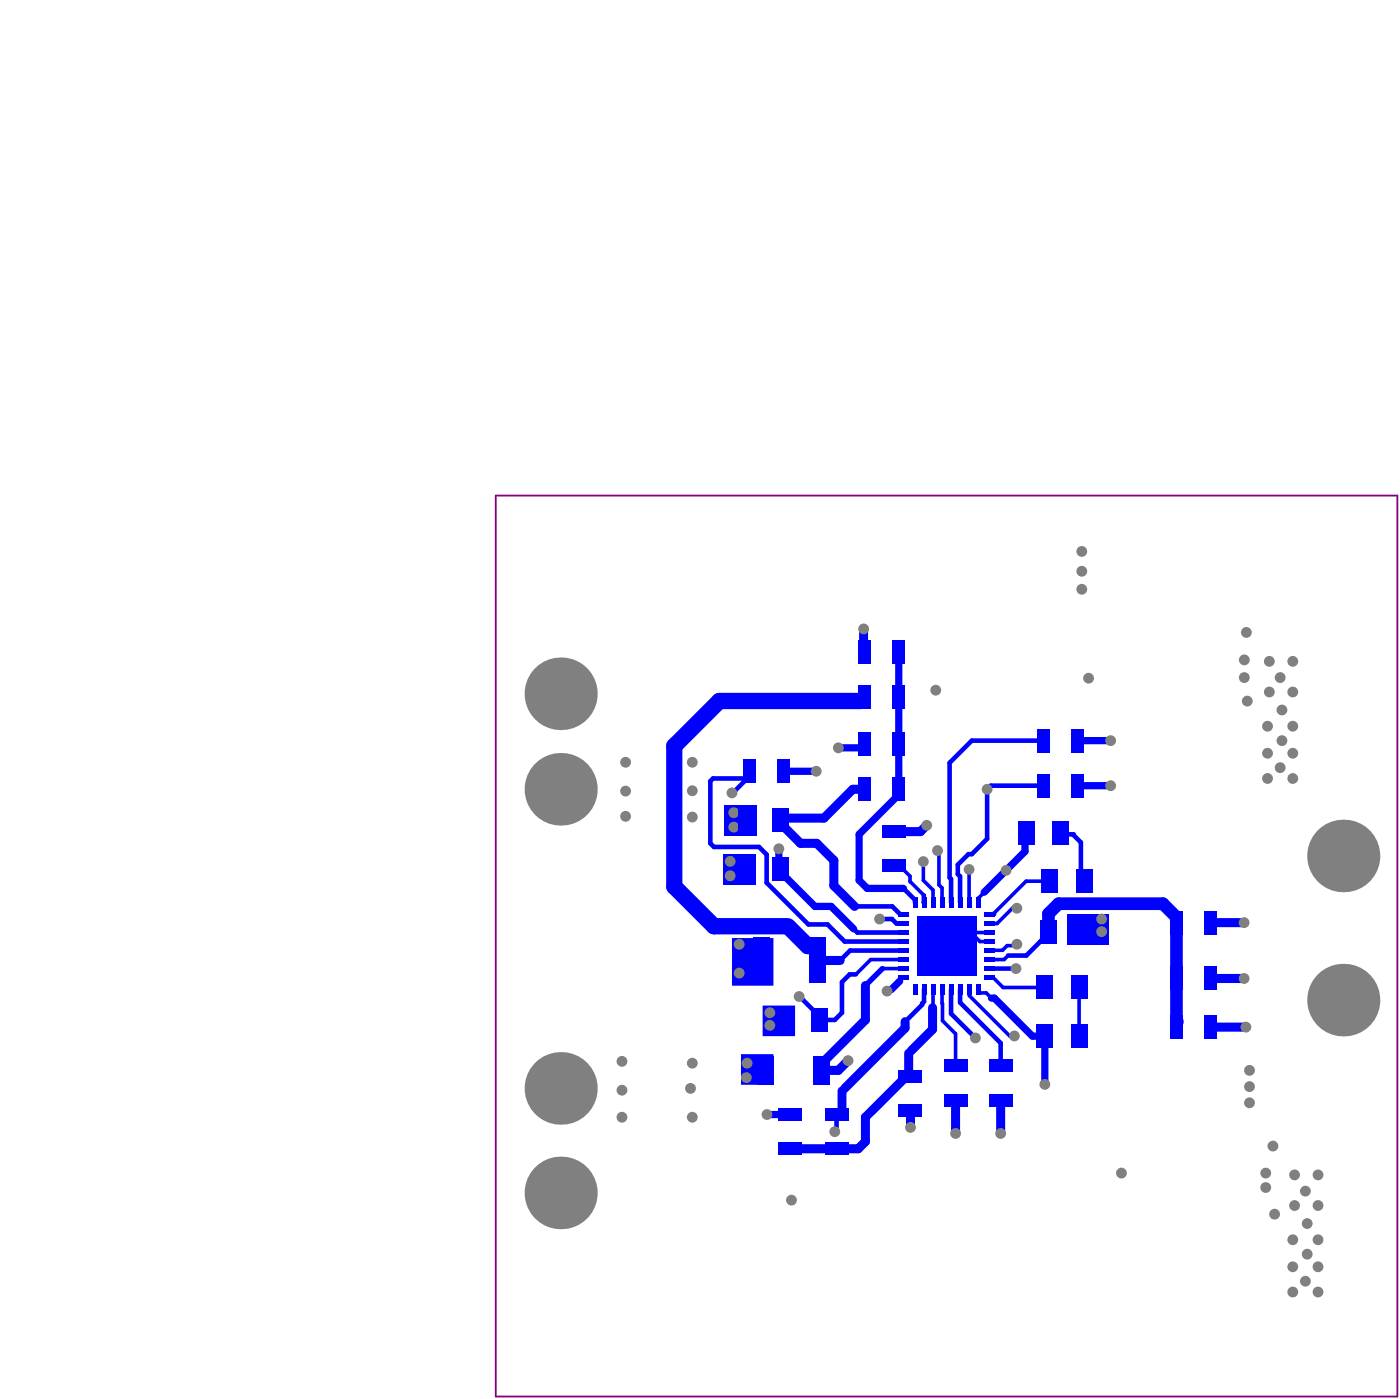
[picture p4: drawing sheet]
<svg xmlns="http://www.w3.org/2000/svg" width="259mm" height="258mm" viewBox="0 0 259 258" stroke-linecap="round" stroke-linejoin="round" font-family="sans-serif">
<path d="M91.6 91.5h166.5v166.3h-166.5z" fill="none" stroke="#800080" stroke-width=".33"/>
<g fill="#00f">
<path d="M133.5 157.7h6v5.6h-6z"/>
<path d="M133.9 148.7h6v5.6h-6z"/>
<path d="M136.9 194.6h6v1.6h-.5a1.1 1.1 0 0 0-1.1-.9 1.1 1.1 0 0 0-1 1.1v2.3a1.06 1.06 0 0 0 .9 1.1l-.1 .4h-4.2z"/>
<path d="M197.1 168.7h7.7v5.6h-7.7z"/>
<path d="M135.2 173.1h5.2v.5a1.05 1.05 0 0 0-.8 1v2.7a1.11 1.11 0 0 0 1.1 1.1 1.11 1.11 0 0 0 1.1-1.1v-2.7a1.05 1.05 0 0 0-.8-1v-.5h1.9v8.8h-7.7z"/>
<path d="M140.9 185.6v5.7h6v-5.7zM144.2 186.8a1.14 1.14 0 0 1 1.4-.1 1.14 1.14 0 0 1 .5 1.2 1.15 1.15 0 0 1-1.1 1.5 1.15 1.15 0 0 1-1.1-1.5l.1-.7z"/>
<circle cx="217.3" cy="188.6" r="1.17"/>
</g>
<path d="M217.3 169.3v1M217.3 188.6v1" fill="none" stroke="#00f" stroke-width="2.3"/>
<circle cx="199.3" cy="191.3" r=".33" fill="#00f"/>
<path d="M195.7 153.7l.3 .3h2.1M199.5 162.5l.1 .2" fill="none" stroke="#00f" stroke-width=".85"/>
<circle cx="198.1" cy="154" r=".42" fill="#00f"/>
<path d="M198.1 154l1.5 1.5M193.3 172v.6" fill="none" stroke="#00f" stroke-width=".85"/>
<path d="M190.7 191.3h2.3" fill="none" stroke="#00f" stroke-width="1.3"/>
<path d="M189.5 162.7h3.8" fill="none" stroke="#00f" stroke-width=".67"/>
<circle cx="184.8" cy="196.7" r=".42" fill="#00f"/>
<path d="M183.1 184.2h.6" fill="none" stroke="#00f" stroke-width="1.3"/>
<path d="M186 174.5l-.8 .9-2.4 .1M186.2 176.4l-.7 .7h-2.7M182.2 183.3l.7 .8" fill="none" stroke="#00f" stroke-width=".67"/>
<path d="M183.4 168.7v.1" fill="none" stroke="#00f" stroke-width=".85"/>
<circle cx="183.4" cy="168.7" r=".42" fill="#00f"/>
<path d="M168.1 161.7v1l2.5 2.6M170.5 162.5l1.8 1.8M178.2 171l1.1 1.1M181.8 164.7h.1M182.8 170.5h1.4M164.6 182.7h-.5l-.3 .2M172.3 182.6v3.4M174.1 188.4l2.4 2.4M179 182.6v1.2" fill="none" stroke="#00f" stroke-width=".67"/>
<path d="M178.9 157.7h.6M183 145l-.7 .7M162.5 169.6h2.3l.8 .9M164.8 167.3l1.5 1.5M175.4 162l.3 .2M176.9 161.4l.4 .4M182.8 168.8h.6M167.8 198.4l.4 .3M170.7 182.6v2.3l-.4 .3v.2M177.3 182.6v2.5" fill="none" stroke="#00f" stroke-width=".85"/>
<path d="M166.2 181.1l-1.6 1.6" fill="none" stroke="#00f" stroke-width="1.3"/>
<circle cx="166" cy="128.7" r=".67" fill="#00f"/>
<path d="M147.9 155.7h3M156.6 195.8l-1.8 1.8M154.5 212h4M155.5 201.4v3.6" fill="none" stroke="#00f" stroke-width="1.7"/>
<path d="M159.7 128.7l-.7 .7M149.3 170.6h3.6M157 175.5l-1.8 1.8M157.7 171.5l.6 .6M147.5 183.9h.2M151.4 187.6v.7M155.5 205l-.7 .7h-.3" fill="none" stroke="#00f" stroke-width=".85"/>
<path d="M154.9 138h4.1" fill="none" stroke="#00f" stroke-width="1.3"/>
<path d="M159.5 120.2l.2 .2" fill="none" stroke="#00f" stroke-width=".67"/>
<circle cx="145.9" cy="212" r=".42" fill="#00f"/>
<path d="M193 191.3v8.9M141.7 205.7h4.2" fill="none" stroke="#00f" stroke-width="1.3"/>
<path d="M131.2 155.7l.7 .6M131.7 143.7l-.5 .5M138.4 142.4v1l-.6 .5M144.5 151l-.3 .3M195.3 153.3l.4 .4M140.7 174.6v2.7M145.3 170.7l.5 .5M141.4 196.4v2.3M145 187.6v.7" fill="none" stroke="#00f" stroke-width=".85"/>
<path d="M144.2 151.3v.7" fill="none" stroke="#00f" stroke-width="1.7"/>
<path d="M217.3 170.3v10.3" fill="none" stroke="#00f" stroke-width="2.3"/>
<circle cx="192.2" cy="173.7" r=".42" fill="#00f"/>
<g fill="none" stroke="#00f" stroke-width=".85">
<path d="M179.5 136.7l-4.1 4.1v21.2M131.2 144.2v11.5M137.8 143.9l-2.4 2.5h-.2M141.6 157.7v5.2M165.2 159.8h1M166 145.7v.5M178.9 157.7l-2 1.9v1.8M182.3 145.7v9.1M199.6 155.5v7.2M157.8 167.3h7M158.1 179.9h-1.2l-1.4 1.4v5.6l-1.3 1.4M158.3 172.1h8.5"/>
<path d="M165.6 170.5h1.2M166.3 168.8h.5M169 166.1v.5M170.6 165.3l.1 1.3M175.7 162.2v4.4M177.3 161.8v4.8M193.3 172.6l-3.7 3.8h-3.4M147.7 183.9l3.7 3.7M160.2 181.6l-.4 .3M168.3 193.9l-.5 .5M175.7 182.6v4.5M184.8 192.5v4.2"/>
<path d="M154.5 205.7v3.2M156 200.9l-.5 .5"/>
</g>
<path d="M171.2 152.3l-1.2 1.2M223.6 170.3h6.2M167.2 188.6v1.2M167.8 194.4v4M167.8 198.7h-.6l-.4 .4v.1M172.3 186v4l-4 3.9M224 189.6h6.1M159.8 210.7l-1.3 1.3M168.2 205.1v3M176.5 203.1v6.1M184.8 203.1v6.1" fill="none" stroke="#00f" stroke-width="1.7"/>
<g fill="none" stroke="#00f" stroke-width=".67">
<path d="M170.5 159v3.5M163 178.8h3.8M166.8 177.1h-6l-2.7 2.8M172.3 164.3v2.3M179 160.5v6.1M179.3 172.1h3.5M181 173.8h1.8M187 167.6h.8M187.8 174.3l-.2 .2h-1.6M166.2 180.4v.7M174 182.6l.1 5.8M176.5 190.8v5.9"/>
<path d="M180.7 182.6v.7h1.5M182.8 180.4h.6l1.9 1.9h7.7M186.5 191.2h.9M199.3 182.3v9"/>
</g>
<path d="M166 120.4v25.3M199 136.7h6.1M143.9 156.7v3.3l.3 .3v.7M158.7 154v8.5M166 146.2v.5M189.3 153.7v3.5M199 145h6.1M185.8 160.7l-4 4" fill="none" stroke="#00f" stroke-width="1.3"/>
<path d="M124.5 137.7v26M149.2 174.6h1.8v1.9" fill="none" stroke="#00f" stroke-width="3"/>
<path d="M193.7 168.7v2.9M217.3 180.6v8" fill="none" stroke="#00f" stroke-width="2.3"/>
<circle cx="166.8" cy="170.5" r=".42" fill="#00f"/>
<path d="M166.2 159.8l1.9 1.9M173.2 157l.2 .3v6l.6 .6v2.7M179.3 172.1l1.7 1.7M181.8 164.7l-1.1 1.1v.8M166.2 180.4h.6" fill="none" stroke="#00f" stroke-width=".67"/>
<path d="M159.7 137.4l-.7 .6M144.7 142.4h6.1M166 146.7l-7.3 7.3M158.7 162.5l1.5 1.5h6.7" fill="none" stroke="#00f" stroke-width="1.3"/>
<path d="M131.7 143.7h5.9M131.9 156.3h8.3l1.4 1.4M182.3 154.8l-2.8 2.9M166.9 164l2.1 2.1M151.4 188.3h2.8M170.3 185.4l-3.1 3.2M175.7 187.1l4.5 4.5" fill="none" stroke="#00f" stroke-width=".85"/>
<path d="M144.5 151h7.7M150.9 155.7l3.1 3.1M165.2 153.5h4.8M151 177.3h4.2M151.7 197.6h3.1M166.8 199.2l-7 7M223.6 180.6h6.2M145.9 212h8.6" fill="none" stroke="#00f" stroke-width="1.7"/>
<path d="M131.9 171h13.6" fill="none" stroke="#00f" stroke-width="3"/>
<path d="M195.5 166.8l-1.8 1.9M214.8 166.8l2.5 2.5" fill="none" stroke="#00f" stroke-width="2.3"/>
<path d="M163 178.8l-2.8 2.8" fill="none" stroke="#00f" stroke-width="1"/>
<circle cx="159.5" cy="120.2" r=".83" fill="#00f"/>
<path d="M159.5 116.1v4.1M144.2 152l3.7 3.7M154 158.8v4.7l3.8 3.8M159.7 145.7h-2.2l-5.3 5.3M159.8 181.9v6.4l-8.1 8.1M167.2 189.8l-11.2 11.1M159.8 206.2v4.5" fill="none" stroke="#00f" stroke-width="1.7"/>
<path d="M159 129.4h-26.1l-8.4 8.3M124.5 163.7l7.4 7.3M145.8 171.2l3.4 3.4" fill="none" stroke="#00f" stroke-width="3"/>
<path d="M179.5 136.7h13.2M183 145h9.7M141.6 162.9l7.7 7.7M152.9 170.6l3.1 3.2h10.8M157 175.5h9.8M177.3 185.1l7.5 7.4" fill="none" stroke="#00f" stroke-width=".85"/>
<path d="M189.3 157.2l-3.5 3.5M144.2 161l6.3 6.3h3l4.2 4.2M183.7 184.2l7 7.1" fill="none" stroke="#00f" stroke-width="1.3"/>
<path d="M182.8 178.8h4.9" fill="none" stroke="#00f" stroke-width=".83"/>
<path d="M187 167.6l-2.8 2.9M189.5 162.7l-6.1 6M179 183.8l7.5 7.4" fill="none" stroke="#00f" stroke-width=".67"/>
<path d="M195.5 166.8h19.3" fill="none" stroke="#00f" stroke-width="2.3"/>
<g fill="#808080">
<circle cx="114.9" cy="201.2" r="1"/>
<circle cx="115.5" cy="150.7" r="1"/>
<circle cx="154.9" cy="138" r="1"/>
<circle cx="235.1" cy="211.5" r="1"/>
<circle cx="233.8" cy="219.2" r="1"/>
<circle cx="243.4" cy="216.9" r="1"/>
<circle cx="239.1" cy="216.9" r="1"/>
<circle cx="243.4" cy="222.5" r="1"/>
<circle cx="239.1" cy="222.5" r="1"/>
<circle cx="241.1" cy="219.9" r="1"/>
<circle cx="243.4" cy="228.8" r="1"/>
<circle cx="238.8" cy="228.8" r="1"/>
<circle cx="241.4" cy="225.8" r="1"/>
<circle cx="243.4" cy="233.8" r="1"/>
<circle cx="243.4" cy="238.5" r="1"/>
<circle cx="241.1" cy="236.5" r="1"/>
<circle cx="241.4" cy="231.5" r="1"/>
<circle cx="238.8" cy="233.8" r="1"/>
<circle cx="238.8" cy="238.5" r="1"/>
<circle cx="234.1" cy="143.7" r="1"/>
<circle cx="234.1" cy="139" r="1"/>
<circle cx="236.8" cy="136.7" r="1"/>
<circle cx="236.5" cy="141.7" r="1"/>
<circle cx="238.8" cy="143.7" r="1"/>
<circle cx="238.8" cy="139" r="1"/>
<circle cx="236.8" cy="131.1" r="1"/>
<circle cx="234.1" cy="134" r="1"/>
<circle cx="238.8" cy="134" r="1"/>
<circle cx="236.5" cy="125.1" r="1"/>
<circle cx="234.5" cy="127.7" r="1"/>
<circle cx="238.8" cy="127.7" r="1"/>
<circle cx="234.5" cy="122.1" r="1"/>
<circle cx="238.8" cy="122.1" r="1"/>
<circle cx="229.8" cy="121.8" r="1"/>
<circle cx="229.8" cy="125.1" r="1"/>
<circle cx="203.5" cy="172" r="1"/>
<circle cx="203.5" cy="169.6" r="1"/>
<circle cx="141.7" cy="205.7" r="1"/>
<circle cx="137.9" cy="198.9" r="1"/>
<circle cx="138" cy="196.2" r="1"/>
<circle cx="142.2" cy="189.3" r="1"/>
<circle cx="142.2" cy="186.9" r="1"/>
<circle cx="136.5" cy="179.6" r="1"/>
<circle cx="134.9" cy="161.7" r="1"/>
<circle cx="134.9" cy="159" r="1"/>
<circle cx="135.5" cy="150" r="1"/>
<circle cx="135.5" cy="152.7" r="1"/>
<circle cx="159.5" cy="116.1" r="1"/>
<circle cx="127.9" cy="196.2" r="1"/>
<circle cx="127.5" cy="200.9" r="1"/>
<circle cx="127.9" cy="206.2" r="1"/>
<circle cx="114.9" cy="206.2" r="1"/>
<circle cx="114.9" cy="195.9" r="1"/>
<circle cx="115.5" cy="140.7" r="1"/>
<circle cx="115.5" cy="146" r="1"/>
<circle cx="127.9" cy="150.8" r="1"/>
<circle cx="127.9" cy="146" r="1"/>
<circle cx="127.9" cy="140.7" r="1"/>
<circle cx="135.2" cy="146.4" r="1"/>
<circle cx="230.8" cy="203.6" r="1"/>
<circle cx="230.8" cy="197.6" r="1"/>
<circle cx="199.8" cy="108.8" r="1"/>
<circle cx="199.8" cy="101.8" r="1"/>
<circle cx="229.8" cy="180.6" r="1"/>
<circle cx="143.9" cy="156.7" r="1"/>
<circle cx="147.6" cy="183.9" r="1"/>
<circle cx="162.5" cy="169.6" r="1"/>
<circle cx="230.8" cy="200.6" r="1"/>
<circle cx="173.2" cy="157" r="1"/>
<circle cx="154.2" cy="208.9" r="1"/>
<circle cx="170.5" cy="159" r="1"/>
<circle cx="168.2" cy="208.1" r="1"/>
<circle cx="156.6" cy="195.8" r="1"/>
<circle cx="193" cy="200.2" r="1"/>
<circle cx="187.4" cy="191.2" r="1"/>
<circle cx="233.8" cy="216.5" r="1"/>
<circle cx="235.4" cy="224.1" r="1"/>
<circle cx="230.2" cy="116.7" r="1"/>
<circle cx="182.3" cy="145.7" r="1"/>
<circle cx="185.8" cy="160.7" r="1"/>
<circle cx="172.8" cy="127.4" r="1"/>
<circle cx="171.5" cy="178" r="1"/>
<circle cx="171.5" cy="171" r="1"/>
<circle cx="178.2" cy="178" r="1"/>
<circle cx="178.2" cy="171" r="1"/>
<circle cx="171.2" cy="152.3" r="1"/>
<circle cx="187.8" cy="174.3" r="1"/>
<circle cx="199.8" cy="105.4" r="1"/>
<circle cx="146.2" cy="221.5" r="1"/>
<circle cx="201.1" cy="125.2" r="1"/>
<circle cx="187.8" cy="167.6" r="1"/>
<circle cx="187.7" cy="178.8" r="1"/>
<circle cx="207.1" cy="216.5" r="1"/>
<circle cx="230.4" cy="129.4" r="1"/>
<circle cx="179" cy="160.5" r="1"/>
<circle cx="180.2" cy="191.6" r="1"/>
<circle cx="163.8" cy="182.9" r="1"/>
<circle cx="184.8" cy="209.2" r="1"/>
<circle cx="150.8" cy="142.4" r="1"/>
<circle cx="136.5" cy="174.3" r="1"/>
<circle cx="230.1" cy="189.6" r="1"/>
<circle cx="229.8" cy="170.3" r="1"/>
<circle cx="176.5" cy="209.2" r="1"/>
<circle cx="205.1" cy="145" r="1"/>
<circle cx="205.1" cy="136.7" r="1"/>
<circle cx="248.1" cy="158" r="6.7"/>
<circle cx="248.1" cy="184.6" r="6.7"/>
<circle cx="103.6" cy="220.2" r="6.7"/>
<circle cx="103.6" cy="200.9" r="6.7"/>
<circle cx="103.6" cy="145.7" r="6.7"/>
<circle cx="103.6" cy="128.1" r="6.7"/>
</g>
<g fill="#00f">
<path d="M222.5 187.4h2.3v4.4h-2.3z" fill-rule="evenodd"/>
<path d="M222.5 168.1h2.3v4.4h-2.3z" fill-rule="evenodd"/>
<path d="M216.1 187.4h2.4v4.4h-2.4z" fill-rule="evenodd"/>
<path d="M216.1 168.1h2.4v4.4h-2.4z" fill-rule="evenodd"/>
<path d="M197.8 134.5h2.3v4.4h-2.3z" fill-rule="evenodd"/>
<path d="M181.8 178.4h2v.8h-2z" fill-rule="evenodd"/>
<path d="M181.8 176.7h2v.8h-2z" fill-rule="evenodd"/>
<path d="M181.8 175.1h2v.7h-2z" fill-rule="evenodd"/>
<path d="M181.8 171.7h2v.8h-2z" fill-rule="evenodd"/>
<path d="M181.8 170.1h2v.8h-2z" fill-rule="evenodd"/>
<path d="M181.8 168.4h2v.8h-2z" fill-rule="evenodd"/>
<path d="M174.3 201.9h4.4v2.3h-4.4z" fill-rule="evenodd"/>
<path d="M174.3 195.6h4.4v2.3h-4.4z" fill-rule="evenodd"/>
<path d="M175.3 181.6h.7v2h-.7z" fill-rule="evenodd"/>
<path d="M176.9 181.6h.8v2h-.8z" fill-rule="evenodd"/>
<path d="M178.6 181.6h.8v2h-.8z" fill-rule="evenodd"/>
<path d="M168.6 181.6h.8v2h-.8z" fill-rule="evenodd"/>
<path d="M170.3 181.6h.8v2h-.8z" fill-rule="evenodd"/>
<path d="M172 181.6h.7v2h-.7z" fill-rule="evenodd"/>
<path d="M143.5 140.2h2.4v4.3h-2.4z" fill-rule="evenodd"/>
<path d="M137.2 140.2h2.3v4.3h-2.3z" fill-rule="evenodd"/>
<path d="M222.5 178.5h2.3v4.3h-2.3z" fill-rule="evenodd"/>
<path d="M216.1 178.5h2.4v4.3h-2.4z" fill-rule="evenodd"/>
<path d="M197.8 142.9h2.3v4.3h-2.3z" fill-rule="evenodd"/>
<path d="M188 151.5h3v4.3h-3z" fill-rule="evenodd"/>
<path d="M181.8 180.1h2v.7h-2z" fill-rule="evenodd"/>
<path d="M181.8 173.4h2v.8h-2z" fill-rule="evenodd"/>
<path d="M178.6 165.6h.8v2h-.8z" fill-rule="evenodd"/>
<path d="M176.9 165.6h.8v2h-.8z" fill-rule="evenodd"/>
<path d="M175.3 165.6h.7v2h-.7z" fill-rule="evenodd"/>
<path d="M172 165.6h.7v2h-.7z" fill-rule="evenodd"/>
<path d="M170.3 165.6h.8v2h-.8z" fill-rule="evenodd"/>
<path d="M168.6 165.6h.8v2h-.8z" fill-rule="evenodd"/>
<path d="M149.9 186.1h3v4.3h-3z" fill-rule="evenodd"/>
<path d="M149.5 173.1h3v8.3h-3z" fill-rule="evenodd"/>
<path d="M142.7 158.2h3v4.3h-3z" fill-rule="evenodd"/>
<path d="M142.7 149.2h3v4.3h-3z" fill-rule="evenodd"/>
<path d="M136.4 158.2h3v4.3h-3z" fill-rule="evenodd"/>
<path d="M136.4 149.2h3v4.3h-3z" fill-rule="evenodd"/>
<path d="M191.5 189.1h3v4.3h-3z" fill-rule="evenodd"/>
<path d="M197.8 189.1h3v4.3h-3z" fill-rule="evenodd"/>
<path d="M192.4 160.5h3v4.3h-3z" fill-rule="evenodd"/>
<path d="M198.8 160.5h3v4.3h-3z" fill-rule="evenodd"/>
<path d="M191.5 134.5h2.3v4.4h-2.3z" fill-rule="evenodd"/>
<path d="M166 203.9h4.3v2.3h-4.3z" fill-rule="evenodd"/>
<path d="M166 197.6h4.3v2.3h-4.3z" fill-rule="evenodd"/>
<path d="M173.6 181.6h.8v2h-.8z" fill-rule="evenodd"/>
<path d="M180.3 181.6h.7v2h-.7z" fill-rule="evenodd"/>
<path d="M165.8 175.1h2v.7h-2z" fill-rule="evenodd"/>
<path d="M165.8 176.7h2v.8h-2z" fill-rule="evenodd"/>
<path d="M165.8 178.4h2v.8h-2z" fill-rule="evenodd"/>
<path d="M165.8 168.4h2v.8h-2z" fill-rule="evenodd"/>
<path d="M165.8 170.1h2v.8h-2z" fill-rule="evenodd"/>
<path d="M165.8 171.7h2v.8h-2z" fill-rule="evenodd"/>
<path d="M164.8 126.6h2.4v4.3h-2.4z" fill-rule="evenodd"/>
<path d="M158.5 126.6h2.3v4.3h-2.3z" fill-rule="evenodd"/>
<path d="M143.7 210.9h4.3v2.3h-4.3z" fill-rule="evenodd"/>
<path d="M143.7 204.6h4.3v2.3h-4.3z" fill-rule="evenodd"/>
<path d="M198 169.8h3v4.3h-3z" fill-rule="evenodd"/>
<path d="M192.2 169.8h3v4.3h-3z" fill-rule="evenodd"/>
<path d="M194.3 151.5h3v4.3h-3z" fill-rule="evenodd"/>
<path d="M191.5 142.9h2.3v4.3h-2.3z" fill-rule="evenodd"/>
<path d="M165.8 173.4h2v.8h-2z" fill-rule="evenodd"/>
<path d="M165.8 180.1h2v.7h-2z" fill-rule="evenodd"/>
<path d="M180.3 165.6h.7v2h-.7z" fill-rule="evenodd"/>
<path d="M173.6 165.6h.8v2h-.8z" fill-rule="evenodd"/>
<path d="M169.3 169.1h11v11h-11z" fill-rule="evenodd"/>
<path d="M163 158.7h4.3v2.3h-4.3z" fill-rule="evenodd"/>
<path d="M163 152.3h4.3v2.4h-4.3z" fill-rule="evenodd"/>
<path d="M164.8 143.5h2.4v4.4h-2.4z" fill-rule="evenodd"/>
<path d="M158.5 143.5h2.3v4.4h-2.3z" fill-rule="evenodd"/>
<path d="M164.8 135.2h2.4v4.3h-2.4z" fill-rule="evenodd"/>
<path d="M158.5 135.2h2.3v4.3h-2.3z" fill-rule="evenodd"/>
<path d="M158.5 118.3h2.3v4.3h-2.3z" fill-rule="evenodd"/>
<path d="M164.8 118.3h2.4v4.3h-2.4z" fill-rule="evenodd"/>
<path d="M139.9 194.9h3v5.3h-3z" fill-rule="evenodd"/>
<path d="M150.2 194.9h3v5.3h-3z" fill-rule="evenodd"/>
<path d="M143.5 186.1h3v4.3h-3z" fill-rule="evenodd"/>
<path d="M139.2 173.1h3v8.3h-3z" fill-rule="evenodd"/>
<path d="M197.8 180.1h3v4.3h-3z" fill-rule="evenodd"/>
<path d="M191.5 180.1h3v4.3h-3z" fill-rule="evenodd"/>
<path d="M152.4 210.9h4.3v2.3h-4.3z" fill-rule="evenodd"/>
<path d="M152.4 204.6h4.3v2.3h-4.3z" fill-rule="evenodd"/>
<path d="M182.7 201.9h4.3v2.3h-4.3z" fill-rule="evenodd"/>
<path d="M182.7 195.6h4.3v2.3h-4.3z" fill-rule="evenodd"/>
</g>
</svg>
